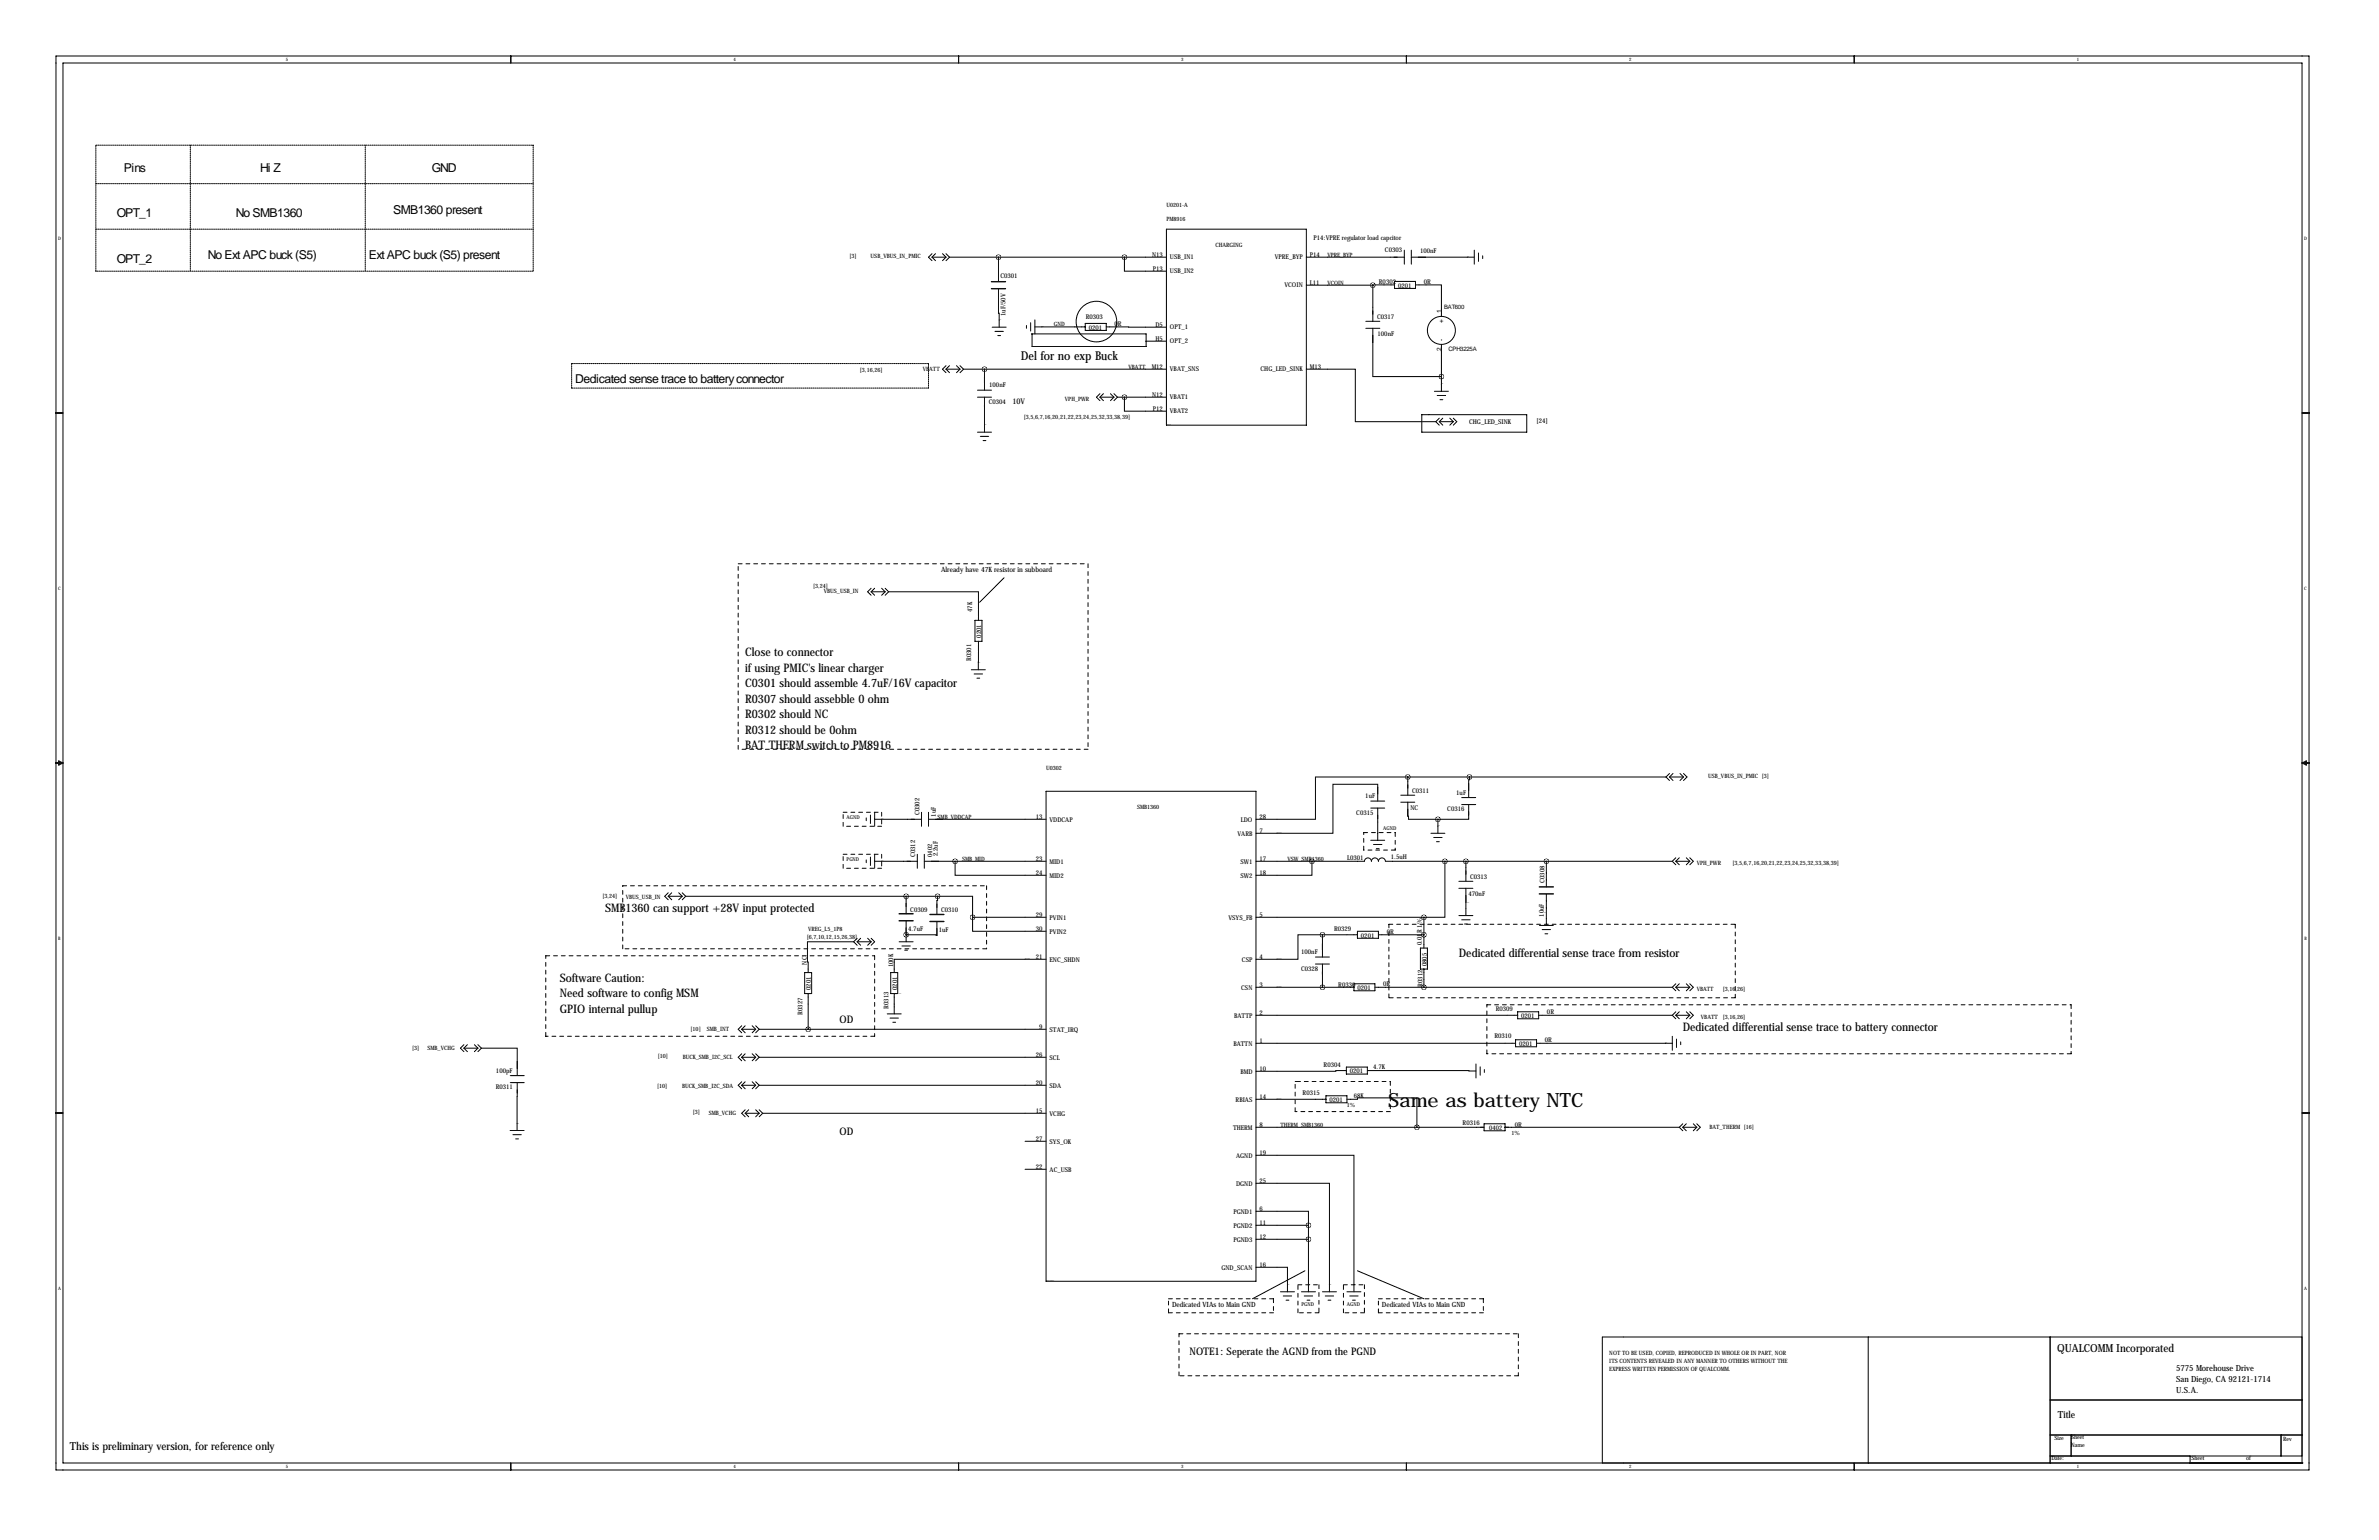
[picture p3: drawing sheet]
<svg xmlns="http://www.w3.org/2000/svg" width="864mm" height="559mm" viewBox="0 0 864 559" stroke-linecap="round" stroke-linejoin="round" font-family="sans-serif">
<defs><g id="words">
<text font-size="7.1" x="503.9" y="401.6">Same as battery NTC</text>
<g font-size="4.4">
<text x="45" y="62.3">Pins</text>
<text x="94.5" y="62.3">Hi Z</text>
<text x="156.7" y="62.3">GND</text>
<text x="142.7" y="77.6">SMB1360 present</text>
<text x="42.4" y="78.8">OPT_1</text>
<text x="85.6" y="78.8">No SMB1360</text>
<text x="42.4" y="95.4">OPT_2</text>
<text x="75.4" y="94.1">No Ext APC buck (S5)</text>
<text x="133.9" y="94.1">Ext APC buck (S5) present</text>
<text x="370.6" y="130.6">Del for no exp Buck</text>
<text x="208.8" y="139">Dedicated sense trace to battery connector</text>
</g>
<g font-size="4.3">
<text x="270.5" y="238">Close to connector</text>
<text x="270.5" y="243.7">if using PMIC's linear charger</text>
<text x="270.5" y="249.3">C0301 should assemble 4.7uF/16V capacitor</text>
<text x="270.5" y="255">R0307 should assebble 0 ohm</text>
<text x="270.5" y="260.6">R0302 should NC</text>
<text x="270.5" y="266.2">R0312 should be 0ohm</text>
<text x="270.5" y="271.9">BAT THERM switch to PM8916</text>
<text x="219.7" y="330.8">SMB1360 can support +28V input protected</text>
<text x="529.6" y="347.3">Dedicated differential sense trace from resistor</text>
<text x="203.2" y="356.2">Software Caution:</text>
<text x="203.2" y="361.8">Need software to config MSM</text>
<text x="203.2" y="367.4">GPIO internal pullup</text>
<text x="610.9" y="373.9">Dedicated differential sense trace to battery connector</text>
</g>
<g font-size="4">
<text x="746.8" y="490.5">QUALCOMM Incorporated</text>
<text x="25.4" y="526.1">This is preliminary version, for reference only</text>
</g>
<g font-size="3.8">
<text x="304.8" y="371.1">OD</text>
<text x="304.8" y="411.7">OD</text>
<text x="431.8" y="491.7">NOTE1: Seperate the AGND from the PGND</text>
</g>
<text font-size="3.6" x="747" y="514.6">Title</text>
<g font-size="3.1">
<text x="789.9" y="497.5">5775 Morehouse Drive</text>
<text x="789.9" y="501.5">San Diego, CA 92121-1714</text>
<text x="789.9" y="505.6">U.S.A.</text>
</g>
<text font-size="2.8" x="367.5" y="146.7">10V</text>
<g font-size="2.6">
<text x="341.6" y="207.7">Already have 47K resistor in subboard</text>
<text x="425.4" y="474.4">Dedicated VIAs to Main GND</text>
<text x="501.6" y="474.4">Dedicated VIAs to Main GND</text>
</g>
<g font-size="2.4">
<text x="476.8" y="87">P14:VPRE regulator load capcitor</text>
<text x="418.2" y="93.3">N13</text>
<text x="424.7" y="94.1">USB_IN1</text>
<text x="462.8" y="94.1">VPRE_BYP</text>
<text x="475.5" y="93.3">P14</text>
<text x="502.8" y="91.3">C0303</text>
<text x="515.5" y="91.7">100nF</text>
<text x="363.1" y="100.9">C0301</text>
<text x="418.5" y="98.4">P13</text>
<text x="424.7" y="99.2">USB_IN2</text>
<text x="466.3" y="104.3">VCOIN</text>
<text x="475.5" y="103.5">L11</text>
<text x="500.6" y="103.1">R0302</text>
<text x="507.5" y="104.4">0201</text>
<text x="516.9" y="102.9">0R</text>
<text x="523.2" y="113.5" transform="rotate(-90 523.2 113.5)">1</text>
<text x="365" y="114.7" transform="rotate(-90 365 114.7)">1uF/50V</text>
<text x="394.1" y="115.8">R0303</text>
<text x="395.2" y="119.6">0201</text>
<text x="404.6" y="118.2">0R</text>
<text x="419.4" y="118.7">D5</text>
<text x="424.7" y="119.5">OPT_1</text>
<text x="499.9" y="115.8">C0317</text>
<text x="524" y="117.3" transform="rotate(-90 524 117.3)">+</text>
<text x="419.4" y="123.8">H5</text>
<text x="424.7" y="124.6">OPT_2</text>
<text x="500.1" y="121.8">100nF</text>
<text x="524" y="123.7" transform="rotate(-90 524 123.7)">-</text>
<text x="523.2" y="127.5" transform="rotate(-90 523.2 127.5)">2</text>
<text x="418.1" y="134">M12</text>
<text x="424.7" y="134.8">VBAT_SNS</text>
<text x="457.6" y="134.8">CHG_LED_SINK</text>
<text x="475.5" y="134">M13</text>
<text x="359.1" y="140.6">100nF</text>
<text x="358.9" y="146.5">C0304</text>
<text x="418.2" y="144.1">N12</text>
<text x="418.5" y="149.2">P12</text>
<text x="424.7" y="144.9">VBAT1</text>
<text x="424.7" y="150">VBAT2</text>
<text x="533.3" y="153.7">CHG_LED_SINK</text>
<text x="557.8" y="153.6">[24]</text>
<text x="352.9" y="222.1" transform="rotate(-90 352.9 222.1)">47K</text>
<text x="356.2" y="231.4" transform="rotate(-90 356.2 231.4)">0201</text>
<text x="352.6" y="239.9" transform="rotate(-90 352.6 239.9)">R0301</text>
<text x="512.6" y="287.8">C0311</text>
<text x="495.6" y="289.7">1uF</text>
<text x="512" y="293.8">NC</text>
<text x="528.6" y="288.4">1uF</text>
<text x="333.8" y="295.8" transform="rotate(-90 333.8 295.8)">C0302</text>
<text x="339.7" y="296.3" transform="rotate(-90 339.7 296.3)">1uF</text>
<text x="376" y="297.3">13</text>
<text x="381" y="298.1">VDDCAP</text>
<text x="450.4" y="298.1">LDO</text>
<text x="457.2" y="297.3">28</text>
<text x="492.4" y="295.6">C0315</text>
<text x="525.4" y="294.4">C0316</text>
<text x="449.2" y="303.2">VARB</text>
<text x="457.2" y="302.4">7</text>
<text x="332.2" y="311" transform="rotate(-90 332.2 311)">C0312</text>
<text x="340.5" y="310.7" transform="rotate(-90 340.5 310.7)">2.2uF</text>
<text x="504.9" y="311.7">1.5uH</text>
<text x="376" y="312.5">23</text>
<text x="376" y="317.6">24</text>
<text x="381" y="313.4">MID1</text>
<text x="450.3" y="313.4">SW1</text>
<text x="457.2" y="312.5">17</text>
<text x="457.2" y="317.6">18</text>
<text x="489" y="312">L0301</text>
<text x="381" y="318.4">MID2</text>
<text x="450.3" y="318.4">SW2</text>
<text x="533.7" y="319">C0313</text>
<text x="560.6" y="320.3" transform="rotate(-90 560.6 320.3)">C0308</text>
<text x="533.1" y="325">470nF</text>
<text x="330.5" y="330.8">C0309</text>
<text x="341.6" y="331.1">C0310</text>
<text x="376" y="332.8">29</text>
<text x="381" y="333.7">PVIN1</text>
<text x="446" y="333.7">VSYS_FB</text>
<text x="457.2" y="332.8">5</text>
<text x="560.4" y="332.6" transform="rotate(-90 560.4 332.6)">10uF</text>
<text x="329.6" y="337.9">4.7uF</text>
<text x="340.8" y="338.2">1uF</text>
<text x="376" y="337.9">30</text>
<text x="381" y="338.8">PVIN2</text>
<text x="484.3" y="337.8">R0329</text>
<text x="494" y="340.2">0201</text>
<text x="503.4" y="338.8">0R</text>
<text x="472.4" y="346.3">100nF</text>
<text x="516.2" y="343.1" transform="rotate(-90 516.2 343.1)">0.01R 1%</text>
<text x="292.9" y="350" transform="rotate(-90 292.9 350)">NC</text>
<text x="324.2" y="351" transform="rotate(-90 324.2 351)">100K</text>
<text x="376" y="348.1">21</text>
<text x="381" y="348.9">ENC_SHDN</text>
<text x="450.9" y="348.9">CSP</text>
<text x="457.2" y="348.1">4</text>
<text x="472.3" y="352.2">C0328</text>
<text x="517.9" y="350.6" transform="rotate(-90 517.9 350.6)">0805</text>
<text x="294.4" y="359.3" transform="rotate(-90 294.4 359.3)">0201</text>
<text x="325.6" y="359.3" transform="rotate(-90 325.6 359.3)">0201</text>
<text x="450.6" y="359.1">CSN</text>
<text x="457.2" y="358.2">3</text>
<text x="485.8" y="358">R0330</text>
<text x="492.8" y="359.3">0201</text>
<text x="502.1" y="357.8">0R</text>
<text x="516.4" y="358.1" transform="rotate(-90 516.4 358.1)">R0312</text>
<text x="291.3" y="368.2" transform="rotate(-90 291.3 368.2)">R0327</text>
<text x="322.6" y="366.1" transform="rotate(-90 322.6 366.1)">R0313</text>
<text x="448" y="369.2">BATTP</text>
<text x="457.2" y="368.4">2</text>
<text x="543" y="366.8">R0309</text>
<text x="552.2" y="369.4">0201</text>
<text x="561.6" y="368">0R</text>
<text x="377.2" y="373.5">9</text>
<text x="381" y="374.3">STAT_IRQ</text>
<text x="542.5" y="376.7">R0310</text>
<text x="376" y="383.6">26</text>
<text x="447.7" y="379.4">BATTN</text>
<text x="457.2" y="378.6">1</text>
<text x="551.4" y="379.6">0201</text>
<text x="560.8" y="378.1">0R</text>
<text x="180.1" y="389.3">100pF</text>
<text x="381" y="384.5">SCL</text>
<text x="450.3" y="389.6">BMD</text>
<text x="457.2" y="388.7">10</text>
<text x="480.5" y="387.1">R0304</text>
<text x="490" y="389.5">0201</text>
<text x="498.5" y="388">4.7K</text>
<text x="180" y="395.3">R0311</text>
<text x="376" y="393.8">20</text>
<text x="381" y="394.6">SDA</text>
<text x="448.5" y="399.7">RBIAS</text>
<text x="457.2" y="398.9">14</text>
<text x="472.9" y="397.3">R0315</text>
<text x="482.6" y="399.9">0201</text>
<text x="491.4" y="398.4">68K</text>
<text x="376" y="404">15</text>
<text x="381" y="404.8">VCHG</text>
<text x="447.6" y="409.9">THERM</text>
<text x="457.2" y="409">8</text>
<text x="531" y="408.2">R0316</text>
<text x="549.9" y="409">0R</text>
<text x="376" y="414.1">27</text>
<text x="381" y="415">SYS_OK</text>
<text x="457.2" y="419.2">19</text>
<text x="376" y="424.3">22</text>
<text x="381" y="425.1">AC_USB</text>
<text x="448.7" y="420">AGND</text>
<text x="448.7" y="430.2">DGND</text>
<text x="457.2" y="429.4">25</text>
<text x="447.7" y="440.4">PGND1</text>
<text x="457.2" y="439.5">6</text>
<text x="447.7" y="445.4">PGND2</text>
<text x="457.2" y="444.6">11</text>
<text x="457.2" y="449.7">12</text>
<text x="447.7" y="450.5">PGND3</text>
<text x="443.4" y="460.7">GND_SCAN</text>
<text x="457.2" y="459.8">16</text>
</g>
<g font-size="2.3">
<text x="338.4" y="310.9" transform="rotate(-90 338.4 310.9)">0402</text>
<text x="540.6" y="409.9">0402</text>
</g>
<g font-size="2.2">
<text x="524.3" y="112.3">BAT600</text>
<text x="525.8" y="127.3">CPH3225A</text>
</g>
<g font-size="2.1">
<text x="423.4" y="75.3">U0201-A</text>
<text x="423.4" y="80.4">PM8916</text>
<text x="441.2" y="89.7">CHARGING</text>
<text x="308.4" y="93.5">[3]</text>
<text x="316" y="93.5">USB_VBUS_IN_PMIC</text>
<text x="481.8" y="93.3">VPRE_BYP</text>
<text x="481.8" y="103.5">VCOIN</text>
<text x="382.6" y="118.3">GND</text>
<text x="312.2" y="134.9">[3,16,26]</text>
<text x="335" y="134.6">VBATT</text>
<text x="409.7" y="134">VBATT</text>
<text x="386.6" y="145.4">VPH_PWR</text>
<text x="371.6" y="151.9">[3,5,6,7,16,20,21,22,23,24,25,32,33,38,39]</text>
<text x="295.1" y="213.5">[3,24]</text>
<text x="299.1" y="215.2">VBUS_USB_IN</text>
<text x="379.7" y="279.2">U0302</text>
<text x="620.1" y="282.4">USB_VBUS_IN_PMIC [3]</text>
<text x="412.7" y="293.7">SMB1360</text>
<text x="340.4" y="297.3">SMB_VDDCAP</text>
<text x="349.2" y="312.5">SMB_MID</text>
<text x="467.4" y="312.5">VSW_SMB1360</text>
<text x="615.9" y="313.8">VPH_PWR</text>
<text x="628.9" y="313.7">[3,5,6,7,16,20,21,22,23,24,25,32,33,38,39]</text>
<text x="218.7" y="325.8">[3,24]</text>
<text x="227.2" y="326.1">VBUS_USB_IN</text>
<text x="292.9" y="340.7">[6,7,10,12,15,26,38]</text>
<text x="293.4" y="337.9">VREG_L5_1P8</text>
<text x="615.9" y="359.5">VBATT</text>
<text x="625.3" y="359.7">[3,16,26]</text>
<text x="617.5" y="369.7">VBATT</text>
<text x="625.3" y="369.8">[3,16,26]</text>
<text x="250.7" y="374.1">[10]</text>
<text x="256.6" y="374">SMB_INT</text>
<text x="149.6" y="381">[3]</text>
<text x="155.2" y="380.8">SMB_VCHG</text>
<text x="238.8" y="384">[10]</text>
<text x="247.8" y="384.1">BUCK_SMB_I2C_SCL</text>
<text x="238.5" y="394.6">[10]</text>
<text x="247.6" y="394.7">BUCK_SMB_I2C_SDA</text>
<text x="488.9" y="401.6">1%</text>
<text x="251.5" y="404.4">[3]</text>
<text x="257.3" y="404.5">SMB_VCHG</text>
<text x="464.8" y="409">THERM_SMB1360</text>
<text x="548.6" y="411.8">1%</text>
<text x="620.6" y="409.5">BAT_THERM [16]</text>
<text x="584.2" y="491.7">NOT TO BE USED, COPIED, REPRODUCED IN WHOLE OR IN PART, NOR</text>
<text x="584.2" y="497.3">EXPRESS WRITTEN PERMISSION OF QUALCOMM.</text>
<text x="584.2" y="494.5">ITS CONTENTS REVEALED IN ANY MANNER TO OTHERS WITHOUT THE</text>
<text x="745.7" y="522.4">Size</text>
<text x="751.8" y="525">Name</text>
<text x="751.8" y="522.2">Sheet</text>
<text x="828.8" y="522.7">Rev</text>
<text x="744.7" y="529.8">Date:</text>
<text x="795.5" y="529.8">Sheet</text>
<text x="815.3" y="529.8">of</text>
</g>
<g font-size="1.9">
<text x="307.3" y="297.3">AGND</text>
<text x="502.2" y="301">AGND</text>
<text x="307.3" y="312.6">PGND</text>
<text x="472.4" y="473.9">PGND</text>
<text x="488.9" y="473.9">AGND</text>
</g>
<g font-size="1.7">
<text x="103.7" y="22.2">5</text>
<text x="266.3" y="22.2">4</text>
<text x="428.8" y="22.2">3</text>
<text x="591.4" y="22.2">2</text>
<text x="754" y="22.2">1</text>
<text x="21.1" y="86.9">D</text>
<text x="836.4" y="86.9">D</text>
<text x="21.1" y="213.9">C</text>
<text x="836.5" y="213.9">C</text>
<text x="21.2" y="340.9">B</text>
<text x="836.5" y="340.9">B</text>
<text x="21.1" y="467.9">A</text>
<text x="836.4" y="467.9">A</text>
<text x="103.7" y="532.7">5</text>
<text x="266.3" y="532.7">4</text>
<text x="428.8" y="532.7">3</text>
<text x="591.4" y="532.7">2</text>
<text x="753.9" y="532.7">1</text>
</g>
<g font-size=".4">
<text x="532.6" y="93.3">GND</text>
<text x="362.7" y="116.2">GND</text>
<text x="378.2" y="118.6">GND</text>
<text x="523.2" y="139.4">GND</text>
<text x="357.4" y="154.3">GND</text>
<text x="423.4" y="154.3">PM8916-SH</text>
<text x="355.1" y="240.5">GND</text>
<text x="320" y="297.3">GND</text>
<text x="522" y="299.8">GND</text>
<text x="463.5" y="302.4">N22771726</text>
<text x="500.1" y="302.4">GND</text>
<text x="320" y="312.5">GND</text>
<text x="532.6" y="327.7">GND</text>
<text x="560.6" y="331.2">GND</text>
<text x="328.9" y="339.2">GND</text>
<text x="372.1" y="348.1">N22771946</text>
<text x="463.5" y="348.1">N22771782</text>
<text x="463.5" y="358.2">N23405089</text>
<text x="326.4" y="360.8">GND</text>
<text x="604.5" y="378.6">GND</text>
<text x="463.5" y="398.9">N22771854</text>
<text x="187.7" y="407.7">GND</text>
<text x="379.7" y="464.9">SMB1360-30WLNSP</text>
<text x="467.4" y="466.2">GND</text>
<text x="475" y="466.2">GND</text>
<text x="482.6" y="466.2">GND</text>
<text x="491.5" y="466.2">GND</text>
</g>
</g></defs>
<g fill="none" stroke="#000" stroke-width=".36">
<path d="M20.3 20.3h817.9v513.1h-817.9zM22.9 22.9h812.8v508h-812.8zM185.4 20.3v2.6M348 20.3v2.6M510.5 20.3v2.6M673.1 20.3v2.6M338.3 93.3h5.1M338.3 93.3l1.3 1.3M338.3 92.1l-1.2 1.2 1.2 1.3M339.6 92.1l-1.3 1.2M342.1 92.1l1.3 1.2M343.4 92.1l1.3 1.2"/>
<path d="M343.4 93.3l-1.3 1.3M344.7 93.3l-1.3 1.3M362.5 93.3v8.9M408.2 93.3v5.1h15.2M423.4 83.2h50.8v71.1h-50.8zM423.4 93.3h-78.7M474.2 93.3h35.6M509.8 90.8v5.1M512.3 93.3h22.9M512.3 90.8v5.1M535.2 90.8v5.1M536.7 91.8v3"/>
<path d="M538.2 92.8v1M360.2 118.7h5.1M362.5 104.8l.2 13.9M372.6 118.1v1M374.1 117.1v3M375.7 118.6h18.3M375.7 116.1v5.1M394 117.3h7.6v2.6h-7.6zM401.6 118.6l21.8 .1M474.2 103.5h24.1M495.8 116.6h5.1M495.8 119.1h5.1"/>
<path d="M498.3 103.5v13.1M498.3 119.1v17.6h24.9M506.2 103.4l-7.9 .1M506.2 102.1h7.6v2.5h-7.6zM513.8 103.4h9.4v11.4M343.4 134h5.1M343.4 134l1.3 1.2M343.4 132.7l-1.3 1.3 1.3 1.2M344.7 132.7l-1.3 1.3M347.2 132.7l1.3 1.3M348.5 132.7l1.3 1.3M348.5 134l-1.3 1.2"/>
<path d="M349.8 134l-1.3 1.2M357.4 134v7.6M361.2 120.2h3M362.2 121.8h1M374.4 121.2h41.7v4.5h-41.4v-4.5M415.8 123.8h7.6M423.4 134h-73.6M474.2 134h17.8v19h29.2M523.2 125v17M20.3 149.9h2.6M354.8 156.8h5.1M354.8 144.1h5.1"/>
<path d="M354.8 141.6h5.1M355.9 158.3h3M356.9 159.9h1M357.4 144.1v12.7M399.3 144.1h5.1M399.3 144.1l1.3 1.3M399.3 142.9l-1.3 1.2 1.3 1.3M400.6 142.9l-1.3 1.2M403.1 142.9l1.3 1.2M404.4 142.9l1.2 1.2M404.4 144.1l-1.3 1.3M405.6 144.1l-1.2 1.3"/>
<path d="M408.2 144.1v5.1h15.2M423.4 144.1h-17.8M516.1 150.5h38.1v6.3h-38.1zM520.7 142h5.1M521.2 153l1.3 1.3M521.7 143.5h3.1M522.5 151.7l-1.3 1.3M522.5 153h5.1M522.5 153l1.2 1.3M522.7 145h1M523.7 151.7l-1.2 1.3M526.3 151.7l1.3 1.3"/>
<path d="M527.6 153l-1.3 1.3M527.6 151.7l1.2 1.3-1.2 1.3M835.7 149.9h2.5M316.2 213.5l-1.2 1.2 1.2 1.3M316.2 214.7l1.3 1.3M316.2 214.7h5.1M317.5 213.5l-1.3 1.2M320 213.5l1.3 1.2M321.3 214.7l-1.3 1.3M321.3 213.5l1.3 1.2M322.6 214.7h32.6v10.4M322.6 214.7l-1.3 1.3"/>
<path d="M364.5 209.7l-8.9 8.8M353.9 225.1h2.6v7.6h-2.6zM355.2 232.7l-.1 10.3M352.6 243h5.1M353.6 244.6h3.1M354.6 246.1h1M20.3 276.9h2.6M21.3 276.1l1.6 .8-1.6 .7zM835.7 276.9h2.5M835.7 276.9l1.5-.8v1.5zM314.5 296.8v1M316 295.8v3"/>
<path d="M317.5 294.7v5.1M317.5 297.3h17M334.5 294.7v5.1M337.1 297.3h42.6M337.1 294.7v5.1M379.7 287.1h76.2v177.8h-76.2zM497.6 293.2h5.1M497.6 290.7h5.1M500.1 290.7v-6.1h-16.2v17.8h-28M500.1 293.2v11.7M508.5 288.5h5.1M508.5 291.1h5.1"/>
<path d="M511 281.9h-33.5v15.4h-21.6M511 281.9v6.6M511 281.9h93.8M511 291.1v5.1h.3v1.1h10.7M522 297.3v5.1M530.6 291.9h5.1M530.6 289.4h5.1M533.1 291.9v5.4h-11.1M533.4 281.9v1.1h-.3v6.4M604.8 281.9l1.2 1.3M606 280.7l-1.2 1.2M606 281.9h5.1"/>
<path d="M606 281.9l1.3 1.3M607.3 280.7l-1.3 1.2M609.9 280.7l1.2 1.2M611.1 281.9l-1.2 1.3M611.1 280.7l1.3 1.2-1.3 1.3M314.5 312v1M316 311v3M317.5 310v5.1M317.5 312.5h15.5M333 310v5.1M335.5 312.5h44.2M335.5 310v5.1"/>
<path d="M346.7 312.5v5.1h33M455.9 312.5h39.4a1.27 1.27 0 0 1 1.3-1.2 1.27 1.27 0 0 1 1.2 1.2 1.27 1.27 0 0 1 1.3-1.2 1.27 1.27 0 0 1 1.3 1.2 1.27 1.27 0 0 1 1.3-1.2 1.27 1.27 0 0 1 1.2 1.2h104.2M476.2 312.5v5.1h-20.3M497.6 304.9h5.1M498.6 306.4h3M499.6 307.9h1M519.4 302.4h5.1M520.4 303.9h3.1M521.5 305.4h1M524.5 312.5v20.3h-7.6M529.6 319.8h5.1M532.1 312.5v7.3"/>
<path d="M561.3 312.5v9.3M607.1 312.5l1.2 1.3M608.3 312.5l1.3 1.3M608.3 311.3l-1.2 1.2M608.3 312.5h5.1M609.6 311.3l-1.3 1.2M612.1 311.3l1.3 1.2M613.4 311.3l1.3 1.2-1.3 1.3M613.4 312.5l-1.3 1.3M242.6 325.2l1.2 1.3M242.6 325.2h5M242.6 324l-1.3 1.2 1.3 1.3"/>
<path d="M243.8 324l-1.2 1.2M246.4 324l1.2 1.2M247.6 324l1.3 1.2M247.6 325.2l-1.2 1.3M248.9 325.2l-1.3 1.3M248.9 325.2h91.5M328.9 339.2h.1M328.9 325.2v6.4M328.9 334.1v7.6M340.1 334.4v5l-.2-.2h-11M340.4 325.2h12.7v7.6M340.4 325.2v1.5h-.3v5.1"/>
<path d="M353.1 332.8v5.1h26.6M379.7 332.8h-26.6M455.9 332.8h61M480.1 339.2h-8.9v8.9h-15.3M480.1 339.2v8.1M492.8 337.9h7.6v2.6h-7.6zM492.8 339.2h-12.7M500.4 339.2h16.5M516.9 332.8v11.2M529.6 322.3h5.1M529.6 332.2h5.1M530.6 333.8h3.1"/>
<path d="M531.6 335.3h1M532.1 322.3v9.9M558.8 335.8h5.1M559.8 337.3h3.1M560.8 338.8h1M561.3 324.4v11.4M292.1 352.9h2.5v7.6h-2.5zM309.9 341.7h-16.8l.3 11.2M309.9 341.7l1.3 1.3M311.1 341.7l1.3 1.3M311.2 340.5l-1.3 1.2M311.2 341.7h5"/>
<path d="M312.4 340.5l-1.3 1.2M315 340.5l1.2 1.2M316.2 340.5l1.3 1.2-1.3 1.3M316.2 341.7l-1.2 1.3M323.3 352.9h2.6v7.6h-2.6zM326.4 341.7h5.1M327.4 343.3h3.1M328.4 344.8h1M379.7 348.1h-55.1v4.8M455.9 358.2h35.6M477.5 349.8h5.1M477.5 347.3h5.1"/>
<path d="M480.1 349.8v8.4M491.5 357h7.6v2.5h-7.6zM499.1 358.2h108M515.6 344h2.6v7.6h-2.6zM516.9 351.6v6.6M607.1 358.2l1.2 1.3M608.3 358.2l1.3 1.3M608.3 357l-1.2 1.2M608.3 358.2h5.1M609.6 357l-1.3 1.2M612.1 357l1.3 1.2M613.4 357l1.3 1.2-1.3 1.3"/>
<path d="M613.4 358.2l-1.3 1.3M168.4 379.1l-1.3 1.2 1.3 1.3M169.7 379.1l-1.3 1.2M172.2 379.1l1.3 1.2M173.5 379.1l1.3 1.2M269.2 372.2l-1.2 1.3 1.2 1.3M269.2 373.5h5.1M269.2 373.5l1.3 1.3M270.5 372.2l-1.3 1.3M273 372.2l1.3 1.3M274.3 373.5l-1.3 1.3M274.3 372.2l1.3 1.3"/>
<path d="M275.6 373.5l-1.3 1.3M293.4 360.5v13M322.1 367.9h5.1M323.1 369.4h3M324.1 370.9h1M324.6 360.5v7.4M379.7 373.5h-104.1M455.9 368.4h95M455.9 378.6h94.3M550.2 377.3h7.6v2.5h-7.6zM550.9 367.1h7.6v2.6h-7.6zM557.8 378.6h49.3"/>
<path d="M558.5 368.4h48.6M607.1 376v5.1M607.1 368.4l1.2 1.3M608.3 368.4l1.3 1.3M608.3 367.1l-1.2 1.3M608.3 368.4h5.1M608.6 377v3.1M609.6 367.1l-1.3 1.3M610.1 378.1v1M612.1 367.1l1.3 1.3M613.4 367.1l1.3 1.3-1.3 1.3M613.4 368.4l-1.3 1.3"/>
<path d="M168.4 380.3l1.3 1.3M168.4 380.3h5.1M173.5 380.3l-1.3 1.3M174.8 380.3h13v10M174.8 380.3l-1.3 1.3M185.2 392.8h5.1M185.2 390.3h5.1M187.8 392.8l-.1 17.4M269.2 382.4l-1.2 1.2 1.2 1.3M269.2 392.5l-1.2 1.3 1.2 1.3M269.2 383.6h5.1M269.2 393.8h5.1"/>
<path d="M269.2 383.6l1.3 1.3M269.2 393.8l1.3 1.3M270.5 382.4l-1.3 1.2M270.5 392.5l-1.3 1.3M273 382.4l1.3 1.2M273 392.5l1.3 1.3M274.3 383.6l-1.3 1.3M274.3 393.8l-1.3 1.3M274.3 382.4l1.3 1.2M274.3 392.5l1.3 1.3M275.6 383.6l-1.3 1.3M275.6 393.8l-1.3 1.3"/>
<path d="M379.7 383.6h-104.1M379.7 393.8h-104.1M455.9 398.9h25.4M481.3 397.6h7.7v2.6h-7.7zM484.9 388.5h3.8M484.9 388.5v.2h-29M488.7 387.2h7.7v2.5h-7.7zM488.9 398.9h3.9v-.5h21.5v10.6M496.4 388.5l39.4 .1M535.8 386.1v5.1M537.3 387.1v3M538.8 388.1v1"/>
<path d="M20.3 403.9h2.6M185.2 410.2h5M186.2 411.7h3M187.2 413.3h1M270.5 404h5.1M270.5 404l1.3 1.2M270.5 402.7l-1.3 1.3 1.3 1.2M271.8 402.7l-1.3 1.3M274.3 402.7l1.3 1.3M275.6 402.7l1.3 1.3M275.6 404l-1.3 1.2M276.9 404l-1.3 1.2"/>
<path d="M372.1 414.1h7.6M379.7 404h-102.8M455.9 419.2h35.6v49.5M455.9 409h82.8M538.7 407.8h7.7v2.5h-7.7zM546.1 409h63.5M609.6 409l1.3 1.3M610.9 409l1.2 1.3M610.9 407.8l-1.3 1.2M610.9 409h5M612.1 407.8l-1.2 1.2M614.7 407.8l1.2 1.2"/>
<path d="M615.9 407.8l1.3 1.2-1.3 1.3M615.9 409l-1.2 1.3M835.7 403.9h2.5M372.1 424.3h7.6M455.9 439.5h19.1v5.1M455.9 429.4h26.7v39.3M455.9 459.8h11.5v8.9M455.9 444.6h19.1M455.9 449.7h19.1M475 444.6v24.1M464.8 468.7h5.1M465.8 470.3h3.1"/>
<path d="M466.9 471.8h1M472.4 468.7h5.1M473.5 470.3h3M473.7 461.1l-19 10.2M474.5 471.8h1M480.1 468.7h5M481.1 470.3h3M482.1 471.8h1M488.9 468.7h5.1M490 470.3h3M491 471.8h1M492.8 461.1l24.1 10.2"/>
<path d="M678.2 485.1v45.8M744.2 485.1v45.8M835.7 485.1h-254v45.8M744.2 508h91.5M185.4 530.9v2.5M348 530.9v2.5M510.5 530.9v2.5M673.1 530.9v2.5M744.2 520.7h91.5M744.2 528.3h91.5M751.8 520.7v7.6M795 530.9h.1"/>
<path d="M795 528.3v2.6M828 520.7v7.6M835.7 530.9h.1"/>
<circle cx="398" cy="116.7" r="7.4"/>
<circle cx="523.2" cy="119.9" r="5.1"/>
</g>
<path d="M34.8 52.7h158.7M69.1 52.7v45.7M132.6 52.7v45.7M193.5 52.7v45.7M34.8 66.7h158.7M34.8 83.2h158.7M34.8 98.4v-45.7M193.5 98.4h-158.7M207.5 131.9h129.6M337.1 131.9v8.9M207.5 140.8v-8.9M337.1 140.8h-129.6" fill="none" stroke="#000" stroke-width=".36" stroke-dasharray=".4 .4"/>
<g fill="none" stroke="#000" stroke-width=".36" stroke-dasharray="1.4 1.4">
<path d="M268 204.6h127M395 204.6v67.3M268 271.9v-67.3M395 271.9h-127M306.1 299.8v-5.1M306.1 294.7h13.9M320 294.7v5.1M320 299.8h-13.9M306.1 315.1v-5.1M306.1 310h13.9M320 310v5.1M320 315.1h-13.9"/>
<path d="M495 308.5v-6.4M495 302.1h11.5M506.5 302.1v6.4M506.5 308.5h-11.5M226.1 321.4h132M358.1 321.4v22.9M504.2 335.4h125.7M629.9 335.4v26.7M198.1 346.8h119.4M226.1 344.3v-22.9M317.5 346.8v29.2M358.1 344.3h-132"/>
<path d="M198.1 376v-29.2M317.5 376h-119.4M504.2 362.1v-26.7M539.8 364.6h212M629.9 362.1h-125.7M751.8 364.6v17.8M470.2 392.4h.7M470.7 392.4h34M504.7 392.4v11M539.8 382.4v-17.8M751.8 382.4h-212M470.2 403.4v-11"/>
<path d="M504.7 403.4h-34.5M424.2 476.4v-5.1M424.2 471.3h38.1M462.3 471.3v5.1M462.3 476.4h-38.1M471.2 476.4v-10.2M471.2 466.2h7.6M478.8 466.2v10.2M478.8 476.4h-7.6M487.7 476.4v-10.2M487.7 466.2h7.6M495.3 466.2v10.2"/>
<path d="M495.3 476.4h-7.6M500.4 476.4v-5.1M500.4 471.3h38.1M538.5 471.3v5.1M538.5 476.4h-38.1M428 499.2v-15.2M428 484h123.2M551.2 484v15.2M551.2 499.2h-123.2"/>
</g>
<path d="M359.9 102.2h5.1M359.9 104.8h5.1M326.4 331.6h5.1M326.4 334.1h5.1M337.6 331.8h5M337.6 334.4h5M558.8 321.8h5.1M558.8 324.4h5.1" fill="none" stroke="#000" stroke-width=".51"/>
<path d="M357.3 134a.06 .06 0 0 0 .1 0 .06 .06 0 0 0-.1 0zM408.1 144.1a.06 .06 0 0 0 .1 0 .06 .06 0 0 0-.1 0zM408.1 93.3a.06 .06 0 0 0 .1 0 .06 .06 0 0 0-.1 0zM362.4 93.3a.06 .06 0 0 0 .1 0 .06 .06 0 0 0-.1 0zM480 358.2a.06 .06 0 0 0 .1 0 .06 .06 0 0 0-.1 0zM516.8 358.2a.1 .1 0 0 0 .2 0 .1 .1 0 0 0-.2 0zM340.3 325.2a.06 .06 0 0 0 .1 0 .06 .06 0 0 0-.1 0zM353 332.8a.06 .06 0 0 0 .1 0 .06 .06 0 0 0-.1 0zM328.9 325.2a.06 .06 0 0 0 .1 0 .06 .06 0 0 0-.1 0zM476.2 312.5a.06 .06 0 0 0 .1 0 .06 .06 0 0 0-.1 0zM346.6 312.5a.1 .1 0 0 0 .2 0 .1 .1 0 0 0-.2 0zM480 339.2a.06 .06 0 0 0 .1 0 .06 .06 0 0 0-.1 0zM293.3 373.5a.06 .06 0 0 0 .1 0 .06 .06 0 0 0-.1 0zM514.3 409a.06 .06 0 0 0 .1 0 .06 .06 0 0 0-.1 0zM328.9 339.2a.06 .06 0 0 0 .1 0 .06 .06 0 0 0-.1 0zM511 281.9a.06 .06 0 0 0 .1 0 .06 .06 0 0 0-.1 0zM533.3 281.9a.1 .1 0 0 0 .2 0 .1 .1 0 0 0-.2 0zM561.3 312.5a.06 .06 0 0 0 .1 0 .06 .06 0 0 0-.1 0zM516.8 332.8a.1 .1 0 0 0 .2 0 .1 .1 0 0 0-.2 0zM516.8 339.2a.1 .1 0 0 0 .2 0 .1 .1 0 0 0-.2 0zM524.4 312.5a.1 .1 0 0 0 .2 0 .1 .1 0 0 0-.2 0zM532.1 312.5a.06 .06 0 0 0 .1 0 .06 .06 0 0 0-.1 0zM521.9 297.3a.06 .06 0 0 0 .1 0 .06 .06 0 0 0-.1 0zM474.9 449.7a.06 .06 0 0 0 .1 0 .06 .06 0 0 0-.1 0zM474.9 444.6a.06 .06 0 0 0 .1 0 .06 .06 0 0 0-.1 0zM498.3 103.5a.06 .06 0 0 0 .1 0 .06 .06 0 0 0-.1 0zM523.2 136.7a.06 .06 0 0 0 .1 0 .06 .06 0 0 0-.1 0z" fill="#000" stroke="#000" stroke-width="1.8"/>
<use href="#words"/>
</svg>
